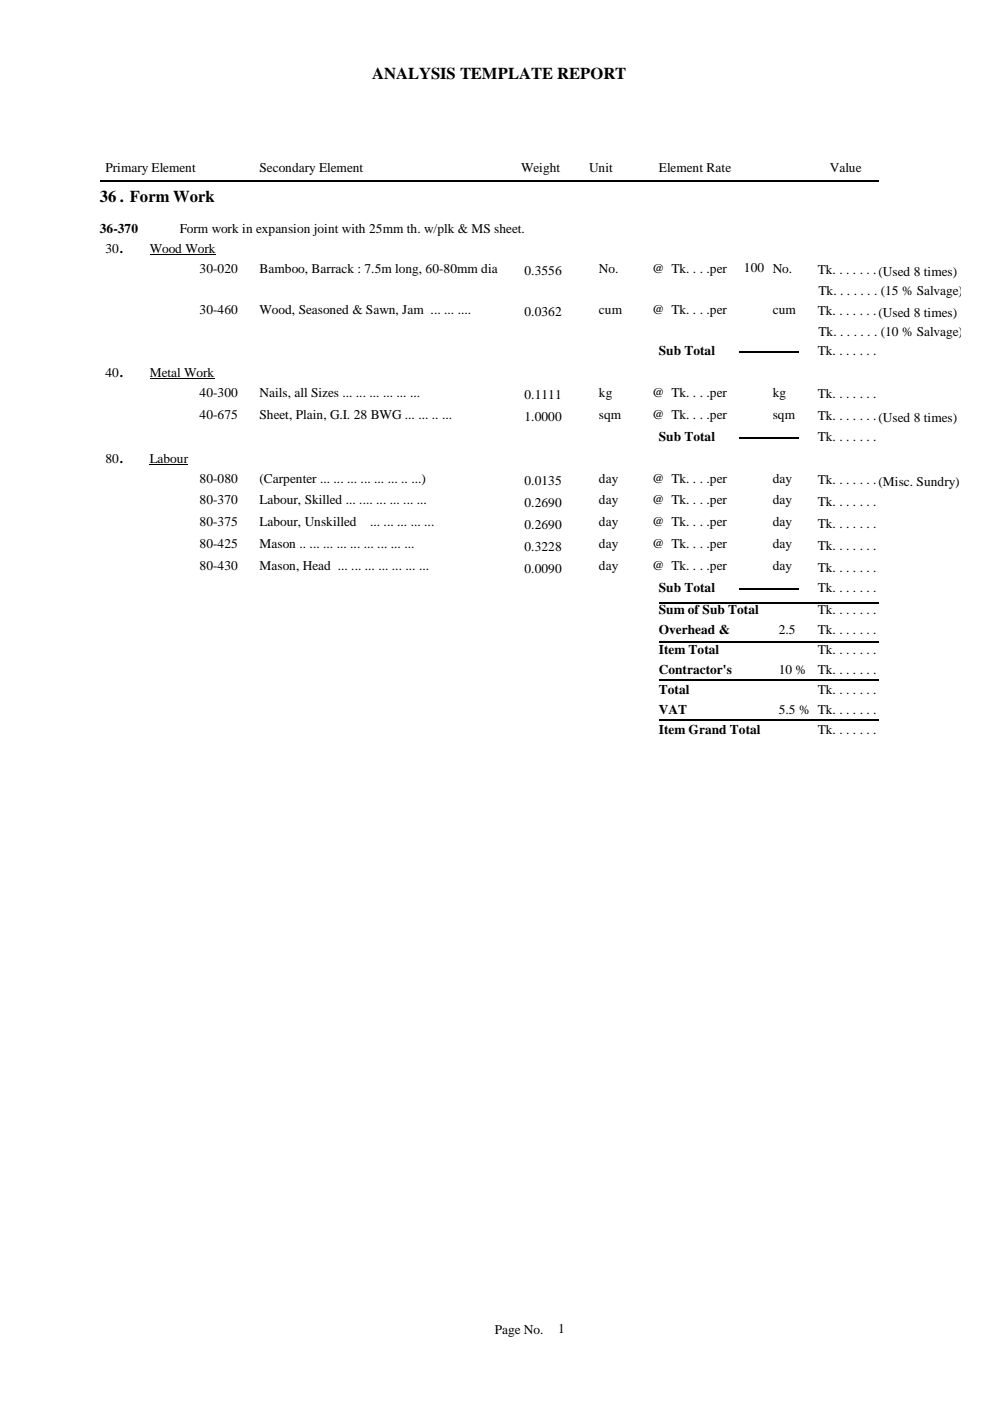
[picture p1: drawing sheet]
<svg xmlns="http://www.w3.org/2000/svg" width="210mm" height="297mm" viewBox="0 0 210 297" stroke-linecap="round" stroke-linejoin="round" font-family="sans-serif">
<defs><g id="words">
<g font-size="3.5">
<text x="78.9" y="16.7">ANALYSIS TEMPLATE REPORT</text>
<text x="21.2" y="42.8">36 . Form Work</text>
</g>
<g font-size="2.8">
<text x="22.4" y="36.6">Primary Element</text>
<text x="55" y="36.6">Secondary Element</text>
<text x="110.5" y="36.6">Weight</text>
<text x="124.9" y="36.6">Unit</text>
<text x="139.7" y="36.6">Element Rate</text>
<text x="175.9" y="36.6">Value</text>
<text x="21.2" y="49.5">36-370</text>
<text x="22.4" y="53.6">30.</text>
<text x="31.7" y="53.6">Wood Work</text>
<text x="38.1" y="49.5">Form work in expansion joint with 25mm th. w/plk &amp; MS sheet.</text>
<text x="42.3" y="57.9">30-020</text>
<text x="55" y="57.9">Bamboo, Barrack : 7.5m long, 60-80mm dia</text>
<text x="111.2" y="58.4">0.3556</text>
<text x="127" y="57.9">No.</text>
<text x="138.3" y="57.9">@ Tk. . . .per</text>
<text x="157.7" y="57.7">100 No.</text>
<text x="173.4" y="58.1">Tk. . . . . . .(Used 8 times)</text>
<text x="173.6" y="62.5">Tk. . . . . . . (15 % Salvage)</text>
<text x="42.3" y="66.5">30-460</text>
<text x="55" y="66.5">Wood, Seasoned &amp; Sawn, Jam ... ... ....</text>
<text x="111.2" y="67">0.0362</text>
<text x="127" y="66.5">cum</text>
<text x="138.3" y="66.5">@ Tk. . . .per</text>
<text x="163.8" y="66.5">cum</text>
<text x="173.4" y="66.8">Tk. . . . . . .(Used 8 times)</text>
<text x="173.6" y="71.2">Tk. . . . . . . (10 % Salvage)</text>
<text x="139.7" y="75.2">Sub Total</text>
<text x="173.4" y="75.2">Tk. . . . . . .</text>
<text x="22.4" y="79.9">40.</text>
<text x="31.7" y="79.9">Metal Work</text>
<text x="42.3" y="84.1">40-300</text>
<text x="42.3" y="88.8">40-675</text>
<text x="55" y="84.1">Nails, all Sizes ... ... ... ... ... ...</text>
<text x="55" y="88.8">Sheet, Plain, G.I. 28 BWG ... ... .. ...</text>
<text x="111.2" y="84.6">0.1111</text>
<text x="111.2" y="89.3">1.0000</text>
<text x="127" y="84.1">kg</text>
<text x="127" y="88.8">sqm</text>
<text x="138.3" y="84.1">@ Tk. . . .per</text>
<text x="138.3" y="88.8">@ Tk. . . .per</text>
<text x="163.8" y="84.1">kg</text>
<text x="163.8" y="88.8">sqm</text>
<text x="173.4" y="84.4">Tk. . . . . . .</text>
<text x="173.4" y="89">Tk. . . . . . .(Used 8 times)</text>
<text x="139.7" y="93.4">Sub Total</text>
<text x="173.4" y="93.4">Tk. . . . . . .</text>
<text x="22.4" y="98.1">80.</text>
<text x="31.7" y="98.1">Labour</text>
<text x="42.3" y="102.3">80-080</text>
<text x="42.3" y="107">80-370</text>
<text x="55" y="102.3">(Carpenter ... ... ... ... ... ... .. ...)</text>
<text x="55" y="107">Labour, Skilled ... .... ... ... ... ...</text>
<text x="111.2" y="102.8">0.0135</text>
<text x="111.2" y="107.5">0.2690</text>
<text x="127" y="102.3">day</text>
<text x="127" y="107">day</text>
<text x="138.3" y="102.3">@ Tk. . . .per</text>
<text x="138.3" y="107">@ Tk. . . .per</text>
<text x="163.8" y="102.3">day</text>
<text x="163.8" y="107">day</text>
<text x="173.4" y="102.6">Tk. . . . . . .(Misc. Sundry)</text>
<text x="173.4" y="107.2">Tk. . . . . . .</text>
<text x="42.3" y="111.6">80-375</text>
<text x="55" y="111.6">Labour, Unskilled</text>
<text x="78.5" y="111.6">... ... ... ... ...</text>
<text x="111.2" y="112.1">0.2690</text>
<text x="127" y="111.6">day</text>
<text x="138.3" y="111.6">@ Tk. . . .per</text>
<text x="163.8" y="111.6">day</text>
<text x="173.4" y="111.9">Tk. . . . . . .</text>
<text x="42.3" y="116.3">80-425</text>
<text x="55" y="116.3">Mason .. ... ... ... ... ... ... ... ...</text>
<text x="111.2" y="116.8">0.3228</text>
<text x="127" y="116.3">day</text>
<text x="138.3" y="116.3">@ Tk. . . .per</text>
<text x="163.8" y="116.3">day</text>
<text x="173.4" y="116.5">Tk. . . . . . .</text>
<text x="42.3" y="120.9">80-430</text>
<text x="55" y="120.9">Mason, Head ... ... ... ... ... ... ...</text>
<text x="111.2" y="121.4">0.0090</text>
<text x="127" y="120.9">day</text>
<text x="138.3" y="120.9">@ Tk. . . .per</text>
<text x="139.7" y="125.6">Sub Total</text>
<text x="163.8" y="120.9">day</text>
<text x="173.4" y="121.2">Tk. . . . . . .</text>
<text x="173.4" y="125.6">Tk. . . . . . .</text>
<text x="139.7" y="130.2">Sum of Sub Total</text>
<text x="173.4" y="130.2">Tk. . . . . . .</text>
<text x="139.7" y="134.5">Overhead &amp;</text>
<text x="139.7" y="137.8">Estt.</text>
<text x="165.1" y="134.5">2.5</text>
<text x="165.1" y="137.8">%</text>
<text x="173.4" y="134.5">Tk. . . . . . .</text>
<text x="139.7" y="138.7">Item Total</text>
<text x="139.7" y="142.9">Contractor's</text>
<text x="165.1" y="142.9">10 %</text>
<text x="173.4" y="142.9">Tk. . . . . . .</text>
<text x="173.4" y="138.7">Tk. . . . . . .</text>
<text x="139.7" y="146.3">Profit</text>
<text x="139.7" y="147.2">Total</text>
<text x="173.4" y="147.2">Tk. . . . . . .</text>
<text x="139.7" y="151.4">VAT</text>
<text x="139.7" y="155.6">Item Grand Total</text>
<text x="165.1" y="151.4">5.5 % Tk. . . . . . .</text>
<text x="173.4" y="155.6">Tk. . . . . . .</text>
<text x="104.9" y="282.7">Page No.</text>
<text x="118.3" y="282.6">1</text>
</g>
</g></defs>
<path d="M21.2 38.3h165.1M156.6 74.6h12.7M156.6 92.8h12.7M139.7 136.2h46.6M139.7 127.7h46.6M156.6 125h12.7M139.7 152.6h46.6M139.7 144.2h46.6" fill="none" stroke="#000" stroke-width=".34"/>
<path d="M31.7 54h14M31.7 80.2h13.8M31.7 98.4h8.2" fill="none" stroke="#000" stroke-width=".21"/>
<use href="#words"/>
</svg>
